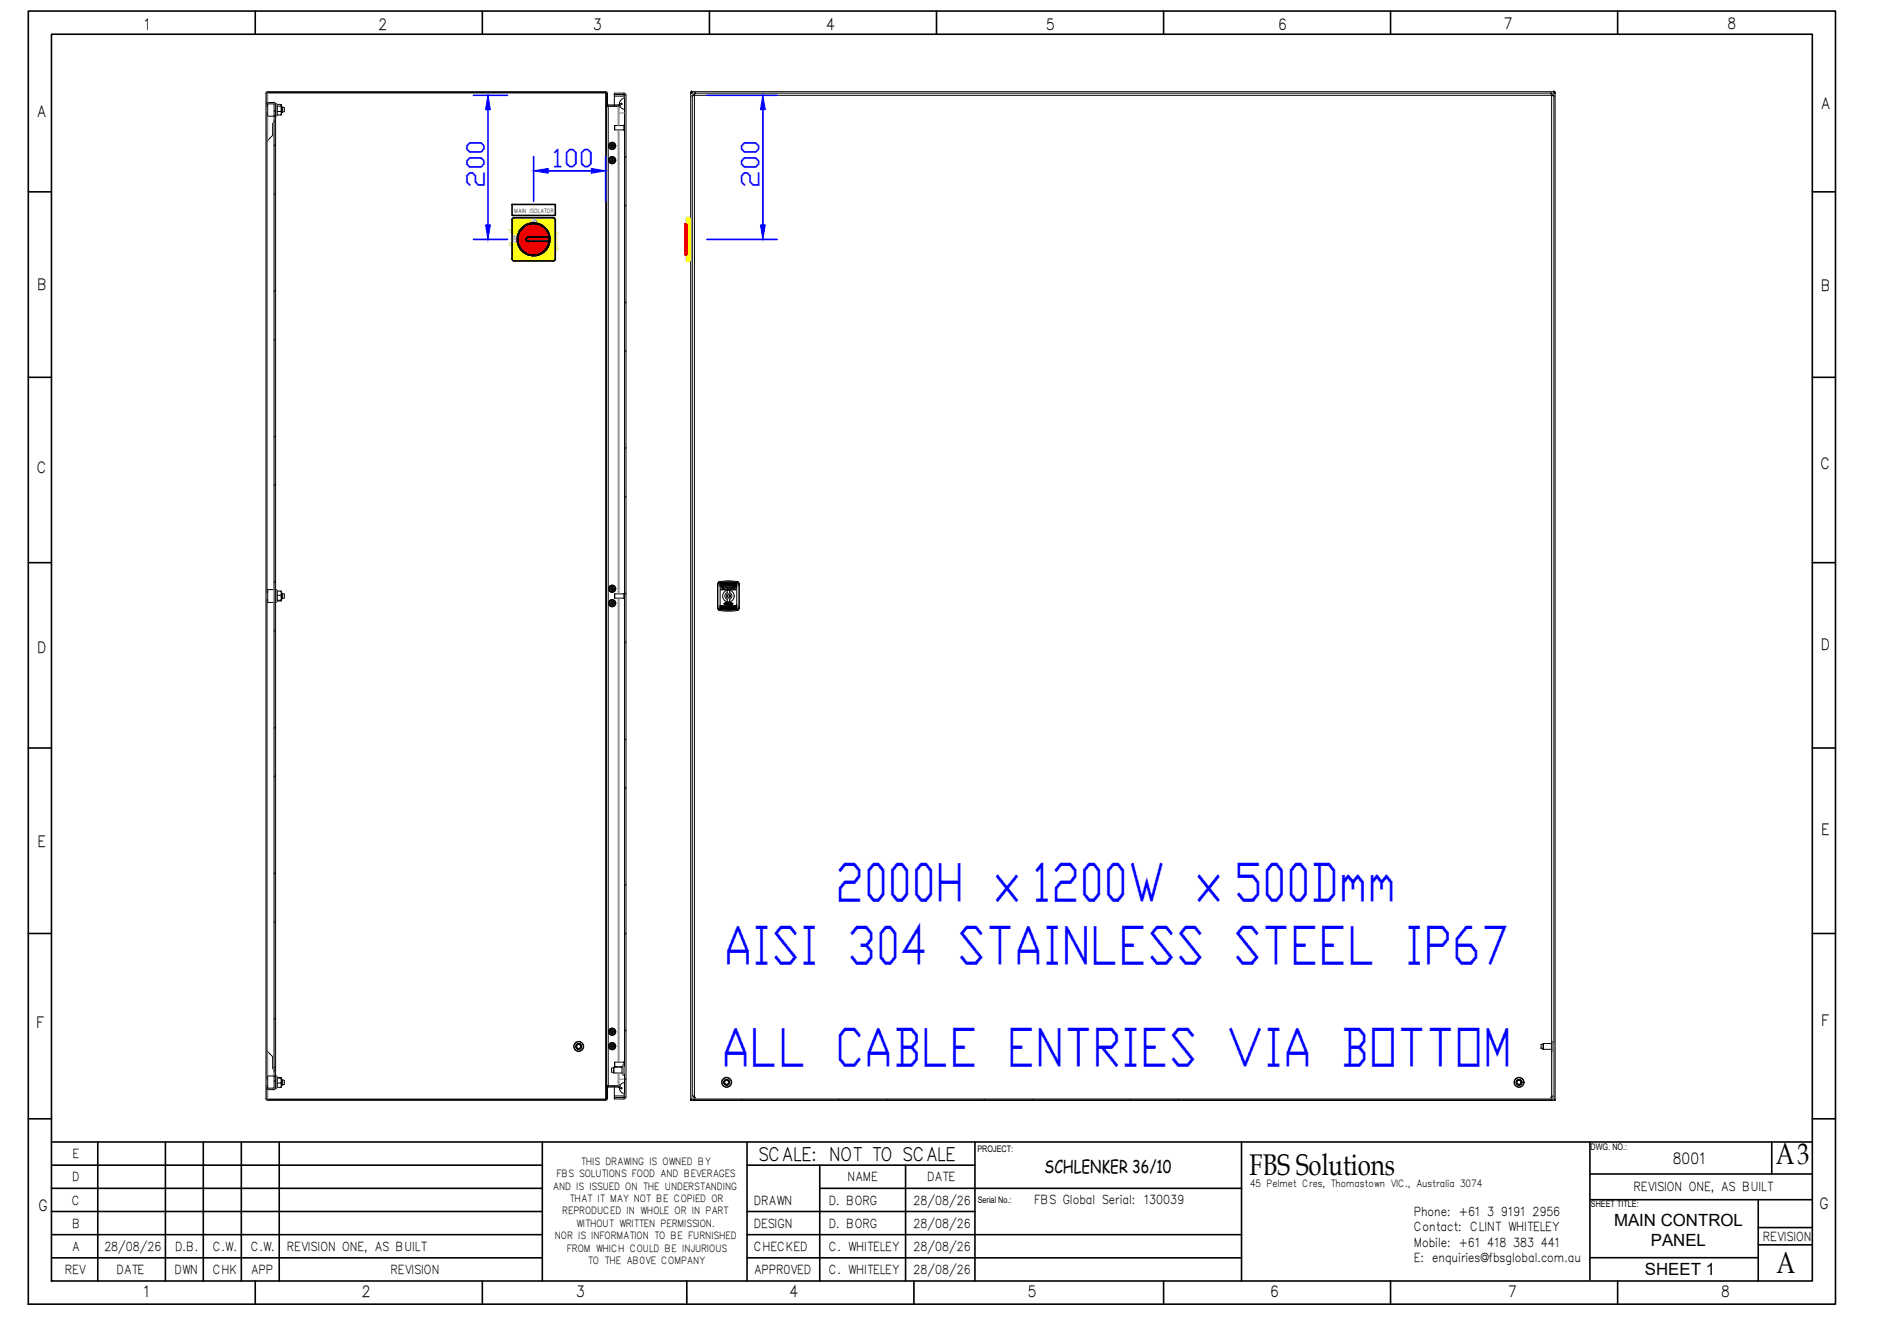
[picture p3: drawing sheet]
<svg xmlns="http://www.w3.org/2000/svg" width="297mm" height="210mm" viewBox="0 0 297 210" stroke-linecap="round" stroke-linejoin="round" font-family="sans-serif">
<defs><g id="words">
<g font-size="8.4" fill="#00f">
<text x="132.1" y="142.4">2000H x 1200W x 500Dmm</text>
<text x="114.4" y="152.4">AISI 304 STAINLESS STEEL IP67</text>
<text x="114" y="168.4">ALL CABLE ENTRIES VIA BOTTOM</text>
</g>
<g font-size="4.7">
<text x="197.5" y="185.6">FBS Solutions</text>
<text x="280.7" y="184">A3</text>
<text x="280.8" y="201.2">A</text>
</g>
<g font-size="4" fill="#00f">
<text x="76.6" y="29.8" transform="rotate(-90 76.6 29.8)">200</text>
<text x="87.2" y="26.4">100</text>
<text x="120" y="29.8" transform="rotate(-90 120 29.8)">200</text>
</g>
<text font-size="3" x="119.8" y="183.5">SCALE: NOT TO SCALE</text>
<text font-size="2.8" x="165.1" y="185.4">SCHLENKER 36/10</text>
<g font-size="2.7">
<text x="255.2" y="193.7">MAIN CONTROL</text>
<text x="261" y="196.9">PANEL</text>
<text x="260" y="201.6">SHEET 1</text>
</g>
<g font-size="2.5">
<text x="22.7" y="4.7">1</text>
<text x="59.8" y="4.7">2</text>
<text x="93.8" y="4.7">3</text>
<text x="130.6" y="4.7">4</text>
<text x="165.4" y="4.7">5</text>
<text x="202" y="4.7">6</text>
<text x="237.7" y="4.6">7</text>
<text x="273.1" y="4.6">8</text>
<text x="287.8" y="17.3">A</text>
<text x="5.8" y="18.4">A</text>
<text x="5.9" y="45.9">B</text>
<text x="287.9" y="45.9">B</text>
<text x="5.8" y="74.8">C</text>
<text x="287.8" y="74.2">C</text>
<text x="5.9" y="103.2">D</text>
<text x="287.9" y="102.8">D</text>
<text x="5.9" y="133.9">E</text>
<text x="287.9" y="132.1">E</text>
<text x="5.7" y="162.5">F</text>
<text x="287.9" y="162.1">F</text>
<text x="264.5" y="184">8001</text>
<text x="6.1" y="191.4">G</text>
<text x="287.6" y="191.1">G</text>
<text x="22.7" y="205.1">1</text>
<text x="57.2" y="205.1">2</text>
<text x="91.1" y="205.1">3</text>
<text x="124.8" y="205.1">4</text>
<text x="162.5" y="205.1">5</text>
<text x="200.8" y="205.1">6</text>
<text x="238.4" y="205.1">7</text>
<text x="272.1" y="205.1">8</text>
</g>
<g font-size="2">
<text x="11.4" y="183.1">E</text>
<text x="11.4" y="190.4">C</text>
<text x="11.4" y="186.7">D</text>
<text x="119.2" y="190.4">DRAWN</text>
<text x="131" y="190.4">D. BORG</text>
<text x="134" y="186.7">NAME</text>
<text x="144.4" y="190.4">28/08/26</text>
<text x="146.6" y="186.7">DATE</text>
<text x="163.5" y="190.3">FBS Global Serial: 130039</text>
<text x="258.2" y="188.3">REVISION ONE, AS BUILT</text>
<text x="11.4" y="197.7">A</text>
<text x="11.4" y="194">B</text>
<text x="16.5" y="197.7">28/08/26</text>
<text x="27.7" y="197.7">D.B.</text>
<text x="33.6" y="197.7">C.W.</text>
<text x="39.6" y="197.7">C.W.</text>
<text x="45.4" y="197.7">REVISION ONE, AS BUILT</text>
<text x="119.2" y="197.7">CHECKED</text>
<text x="119.2" y="194">DESIGN</text>
<text x="131" y="197.7">C. WHITELEY</text>
<text x="131" y="194">D. BORG</text>
<text x="144.4" y="194">28/08/26</text>
<text x="144.4" y="197.7">28/08/26</text>
<text x="223.5" y="192.2">Phone: +61 3 9191 2956</text>
<text x="223.5" y="194.6">Contact: CLINT WHITELEY</text>
<text x="223.5" y="197.1">Mobile: +61 418 383 441</text>
<text x="278.7" y="196.2">REVISION</text>
<text x="10.2" y="201.4">REV</text>
<text x="18.4" y="201.4">DATE</text>
<text x="27.6" y="201.4">DWN</text>
<text x="33.6" y="201.4">CHK</text>
<text x="39.6" y="201.4">APP</text>
<text x="61.8" y="201.4">REVISION</text>
<text x="119.2" y="201.4">APPR0VED</text>
<text x="131" y="201.4">C. WHITELEY</text>
<text x="144.4" y="201.4">28/08/26</text>
<text x="223.5" y="199.5">E: enquiries@fbsglobal.com.au</text>
</g>
<g font-size="1.6">
<text x="91.8" y="184.1">THIS DRAWING IS OWNED BY</text>
<text x="87.4" y="188.1">AND IS ISSUED ON THE UNDERSTANDING</text>
<text x="88" y="186.1">FBS SOLUTIONS FOOD AND BEVERAGES</text>
<text x="88.9" y="192">REPRODUCED IN WHOLE OR IN PART</text>
<text x="90.1" y="190">THAT IT MAY NOT BE COPIED OR</text>
<text x="197.6" y="187.7">45 Pelmet Cres, Thomastown VIC., Australia 3074</text>
<text x="87.7" y="195.9">NOR IS INFORMATION TO BE FURNISHED</text>
<text x="89.6" y="197.8">FROM WHICH COULD BE INJURIOUS</text>
<text x="91.1" y="193.9">WITHOUT WRITTEN PERMISSION.</text>
<text x="92.9" y="199.8">TO THE AB0VE COMPANY</text>
</g>
<g font-size="1.4">
<text x="154.5" y="182.1">PROJECT:</text>
<text x="251.4" y="181.8">DWG. NO.:</text>
<text x="154.6" y="190.2">Serial No.:</text>
<text x="251.5" y="190.9">SHEET TITLE:</text>
</g>
<text font-size=".9" x="81.3" y="33.6">MAIN ISOLATOR</text>
<g font-size=".7">
<text x="84" y="35">ON</text>
<text x="81.6" y="38.3" transform="rotate(-90 81.6 38.3)">OFF</text>
</g>
</g></defs>
<!-- layer: PANEL -->
<g fill="none" stroke="#000" stroke-width=".16">
<path d="M42 14.8v158.8M42.2 17.8h.1M42.2 16.2h1l.3 .1 .1 .2v155.4l-.2 .3h-.2h-1M42.2 16.4h1l.1 .1v155.4l-1.1 .1M42.2 17.8l.1 .1M42.2 14.8v158.8M42.3 14.6l-.1 .2M42.3 14.5l-.3 .3M42.3 16.8h-.1M42.3 16.4v2h1M43.3 19.1l-.2 .5v1.8l-.9 .9M43.3 17.6h.3"/>
<path d="M43.3 18.2h.3M43.5 16.4l.2-.1 .1 .2M43.7 17.6l.1 .6M43.8 18.2l-.1 .1h-.2M43.8 16.5h.1M43.8 16.8l-.1 .8M43.8 17.6v.6M43.8 17.6h-.1M43.8 16.8v.8M43.8 16.5h.6l.1 .1-.1 .2M43.8 16.5v.3M43.8 16.8h.6"/>
<path d="M43.8 18.2h.6M43.8 17.6h.6M44.4 17.6l.1 .3-.1 .3M44.4 16.8l.1 .4-.1 .4M44.4 16.5l.1 1.6-.1 .1M44.5 17.8h.1M44.5 16.9h.1M44.6 16.9h.1M44.6 16.9v.9M44.6 17.7v.1M44.6 16.9l.3 .1v.6l-.3 .1M44.6 16.9v.8"/>
<path d="M95.7 14.6l.1 .2M95.7 14.5l.3 .3M95.7 14.5h-53.4M95.7 14.7v159.1M95.8 14.7l.1 .1M95.8 14.7h-53.5M95.8 16.5l.3 .3M95.9 16.5l.1 .2M95.9 14.8v158.8M96 16.7l1.8 .1 .1-.1v.3M96 14.8l.1 1.8h1.7M96.1 16.8h.1"/>
<path d="M96.1 16.8v154.8l-.3 .3M97.1 16.8h.1M97.1 14.9h1.5M97.1 15.2h1.5M97.2 19.8v.7M97.2 19.8h1.4M97.8 16.6l.5-.3v.1l-.6 .4M97.9 16.4v.1M98 16.7h.1M98.6 14.7l.3 .2 .1 .2v158.3l-.2 .3h-1.7v-1.9M98.6 14.9l.1 .2M98.6 14.7h-1.5v1.9"/>
<path d="M98.6 14.9v.3M98.7 15.6a.86 .86 0 0 0-.8 .8 .86 .86 0 0 0 .8 .9M98.7 15.1l-.1 .1M98.7 19.8h-.1v.8h.1M98.7 15.1v158.3M109.2 14.7h.1M109.2 14.7l.3 .1M109.2 14.7h.2M109.4 14.7l.1 .1M109.4 14.5l.1 .3M109.4 14.5h.1M109.4 14.7h.1"/>
<path d="M109.4 14.5v.2M109.4 15.2v158.7M109.5 14.8h.1M109.5 14.8v.1M109.5 14.8l.1 .1M109.8 15.1l-.4 .1M109.8 15.1v158.8M109.8 15v.1M109.9 14.7l-.1 .4M109.9 14.7l-.4 .2-.1 .3M109.9 14.7h.1M109.9 14.7a.44 .44 0 0 0-.5 .5"/>
<path d="M245.1 14.7l.5 .2v.3M245.2 14.7l.1 .4M245.2 14.7a.47 .47 0 0 1 .4 .5M245.2 14.7h-135.3M245.3 15h.1M245.3 15v.1M245.3 15.1l.3 .1M245.3 15.1h-135.5M245.3 15.1v158.8M245.3 15.1h.1M245.5 14.8h.1M245.6 14.8l-.1 .1"/>
<path d="M245.6 15.2v158.7M245.7 14.7l-.1 .1M245.7 14.7l-.2 .1M245.7 14.5l-.2 .3M245.7 14.5h.1M245.7 14.7h.1M245.7 14.5v.2M245.7 14.5h-136.3M245.8 14.7l-.2 .1M245.8 14.7h.1M245.8 14.7v159.2h-136.6v-159.2M43.6 22.8l-.3 .3"/>
<path d="M43.6 30.5l-.3 .2M96.7 25.4h.1M96.7 25.3h-.2v.1h.2M96.7 25.2v.1M96.7 25.2v-.1h.1v.1M96.7 25.4v.2h.1v-.2M96.8 25.2l.1 .1M96.9 25.4h-.1M96.9 23l-.1-.2h-.1v.2h-.2l.2 .3h.1l.1-.2M96.9 23h.1v.1h-.1M96.9 25.3h.1v.1h-.1M97.2 20.5h1.4"/>
<path d="M99 24.7l-.3 .3M99 32.4l-.3 .2M43.6 45.8l-.3 .3M43.6 53.5l-.3 .2M99 47.7l-.3 .3M99 55.4l-.3 .2M43.6 68.8l-.3 .3M43.6 76.5l-.3 .2M99 70.8l-.3 .2M99 78.4l-.3 .3M42.2 94.6v.1M42.2 94.7h.1"/>
<path d="M42.3 93.7h-.1M43.3 93.2h-1v2h1M43.5 93.2h.2l.1 .2M43.6 91.9l-.3 .2M43.6 99.5l-.3 .3M43.7 94.1l.1 .8M43.7 94.1h.1M43.8 95l-.1 .2-.2-.1M43.8 95h.1M43.8 93.4l-.1 .7M43.8 94.1v.8M43.8 93.4v.7"/>
<path d="M43.8 94.9v.1M43.8 94.9h.6M43.8 94.1h.6M43.8 93.4h.6M44.4 94.1l.1 .4-.1 .4M44.4 93.4l.1 .4M44.4 94.9h.1M44.4 93.4l.1 .1v1.4M44.5 93.8l-.1 .3M44.5 94.9l-.7 .1M44.5 94.7h.1M44.5 93.8h.1"/>
<path d="M44.6 93.8h.1M44.6 93.8v.9M44.6 94.6v.1M44.6 93.8l.3 .1v.6l-.3 .1M44.6 93.8v.8M96.7 93h-.2v.1h.2v.2h.1l.1-.2M96.7 93h.1M96.7 93v-.2h.1v.2M96.8 93h.1M96.9 95.3l-.1-.2h-.1l-.2 .3 .3 .2 .1-.2M96.9 93h.1v.1h-.1M96.9 95.3h.1v.1h-.1"/>
<path d="M97.2 93.9v.6M97.2 93.9h1.4M97.2 94.5h1.4M98.7 93.8h-.1v.8h.1M99 93.8l-.3 .2M113.4 95.9h.1M113.4 95.9l.1 .3 .2 .1M113.5 92.5h-.1M113.5 95.9v.3l.3 .1M113.7 92.1h.1M113.7 96.3h.1M113.7 92.1l-.2 .2-.1 .2"/>
<path d="M113.7 91.9l-.2 .1-.1 .3v3.8l.1 .3 .2 .1M113.7 92.1l1.1-.1 1.8 .1M113.7 96.3l1.5 .1 1.4-.1M113.7 91.9l1.1-.1 1.8 .1M113.7 96.5l1.1 .1 1.8-.1M113.7 91.9v.2M113.7 96.3v.2M113.8 96.3l1 .1 1.8-.1M113.8 92.1l-.3 .3v3.5M113.8 92.1l1-.1 1.8 .1M113.8 92.7a6.8 6.8 0 0 1 2.7 0l-1-.1zM113.8 95.7l1 .1 1.7-.1"/>
<path d="M113.8 95.8l1 .1 1.7-.1a6.8 6.8 0 0 1-2.7 0zM113.8 96l1 .1 1.7-.1a6.8 6.8 0 0 1-2.7 0zM113.8 96.1l1 .1 1.7-.1M113.8 96.2l1.4 .1 1.3-.1M113.8 92.4l1.4-.1 1.3 .1M113.8 92.5v-.1l1-.1h1l.7 .1v.1M113.8 92.6l1-.1 1.7 .1M113.8 92.3l1-.1 1.7 .1M113.8 92.3l1.7-.1 1 .1h-1.7l-1 .1zM113.8 96l1 .1 1.7-.1-1 .2zM113.8 92.2l1-.1 1.7 .1M114.1 92.8h.3l-.3 .3h.2l-.1 .1h-.3z"/>
<path d="M114.5 92.8h.2l-.1 .4h-.3zM114.7 95.3h.1l-.1 .3-.2-.2zM114.9 92.8h.4l-.1 .4h-.5zM114.9 95.4h.1M114.9 95.4l-.1 .1M114.9 95.4l.1 .1-.1 .1-.1-.2v.1M115 93.3v.4a.56 .56 0 0 0-.4 .5 .56 .56 0 0 0 .4 .5v.4M115 95.4h.1zM115 92.9h.1l-.2 .2zM115 95.3h-.1h-.1l.1 .1M115 95.3l-.1-.1-.1 .1-.1-.1-.3 .2 .3 .3 .1-.1 .1 .1 .1-.1 .2 .1 .3-.1 .1 .1 .3-.3-.3-.2-.1 .1-.1-.1-.1 .1M115.1 95.3l.1 .2v.1l-.1-.1 .1-.2z"/>
<path d="M115.2 93.1h.1M115.2 95.4h.1zM115.3 95.3h.1h.1l-.2 .2 .1 .1 .1-.1-.3-.3-.3 .2M115.3 93.7a.56 .56 0 0 1 .4 .5 .56 .56 0 0 1-.4 .5M115.3 93.3v.4M115.3 94.7v.4M115.4 95.4h.1M115.4 92.8h.4l-.1 .4h-.4zM115.5 95.5v-.1l.1 .2 .2-.2-.2-.1-.1 .2M115.6 92.9h.1l-.2 .2zM116 92.8h.4l-.1 .4h-.2l.1-.3-.2 .3h-.2zM116.5 95.7h.1"/>
<path d="M116.5 92.7v-.2l-1-.1-1.7 .1v3.4l1.4 .1 1.3-.1M116.5 95.9l-1.3 .1-1.4-.1v.3M116.5 92.7v3.5M116.6 92.1l.2 .2v.2v3.4M116.6 96.3h.1M116.6 92.1h.1M116.6 92.1l.2 .2 .1 .2M116.6 91.9l.2 .1 .1 .3v3.8l-.1 .3-.2 .1M116.6 91.9v.2M116.6 96.3v.2M116.8 92.5h.1M116.8 95.9v.3l-.2 .1"/>
<path d="M116.8 95.9h.1M116.9 95.9l-.1 .3-.2 .1M43.6 114.9l-.3 .2M99 116.8l-.3 .2M99 101.4l-.3 .3M43.6 122.5l-.3 .3M43.6 137.9l-.3 .2M99 124.5l-.3 .2M99 139.8l-.3 .2M43.6 145.6l-.3 .2M99 147.5l-.3 .2M42 173.6l.3 .3h53.4"/>
<path d="M42.2 173.6l.1 .2h53.5M42.2 171.5l.1 .1M42.2 170.6h.1M42.2 166.1l.9 .9v1.8l.2 .5M42.3 170.6h-.1M43.3 170.1h-1v1.9M43.3 170.9h.3M43.3 170.2h.3M43.5 170.1h.2l.1 .2M43.5 172l.2 .1M43.6 160.9l-.3 .2M43.6 168.6l-.3 .2"/>
<path d="M43.7 171.2l.1 .7M43.7 171.2h.1M43.8 170.3h.1M43.8 170.3h.7M43.8 171.9l-.1 .2M43.8 170.4l-.1 .8M43.8 170.4v.8M43.8 171.2v.7M43.8 170.3v.1M43.8 171.2h.6M43.8 170.4h.6M43.8 171.9h.6"/>
<path d="M44.4 170.4l.1 .4-.1 .4M44.4 171.2l.1 .3M44.5 171.5l-.1 .4M44.5 170.3l-.1 .1M44.5 170.3v1.5l-.1 .1M44.5 171.5h.1M44.5 170.6h.1M44.6 170.6v.1M44.6 170.6v.9M44.6 171.5h.1M44.6 170.7l.3 .1v.6l-.3 .1M44.6 170.7v.8"/>
<path d="M95.8 173.6l-.1 .2M95.9 173.6l-.1 .2M96 173.6l-.3 .3M96.1 171.6v.1M96.1 171.8l-.1 .1v1.7M96.1 171.8h1.6M96.7 165.4v.1M96.7 165.5v.1h.1v-.1M96.9 163l-.1-.2h-.1l-.2 .3 .3 .2 .1-.2M96.9 165.3l-.1-.2h-.1v.2h-.2v.1h.2M96.9 165.4l-.1 .1M96.9 163h.1v.1h-.1"/>
<path d="M96.9 165.3h.1v.1h-.1M97 169.5l.1 .1M97 168.8h-.3v.7h.3M97 168.8v.7M97.1 169.6h1.4M97.1 168.7l-.1 .1M97.1 168.7v.9M97.1 171.6v.1M97.1 173.5h1.5M97.1 173.2h1.5M97.2 167.9v.7M97.2 167.9h1.4"/>
<path d="M97.2 168.6h1.3M97.7 171.6l.1 .1M97.9 171.7l.4 .3v.1l-.6-.3M97.9 171.7l-1.9-.1-.1 .3M97.9 171.7h.1M97.9 171.4v.3M97.9 171.9v.1M98 171.7h.1M98.3 168.7v.9M98.5 168.7h-1.4M98.5 168.3v1.6M98.5 169.9h.1"/>
<path d="M98.5 168.4h.1M98.5 168.3l.1 .1M98.6 168.6h.1M98.6 173.2l.1 .2M98.6 169.7h.1M98.6 173.2v.3M98.7 168.6h-.1M98.7 171.1a.86 .86 0 0 0-.8 .9 .86 .86 0 0 0 .8 .8M98.7 169.6v.1M98.7 167.8h-.1l-.1 2.1M98.7 173.4l-.1 .1M99 162.8l-.3 .2"/>
<path d="M99 170.5l-.3 .2M109.4 173.2l.1 .1a.34 .34 0 0 1 .4 .4 .47 .47 0 0 1-.5-.5zM109.5 173.6l-.1 .3M109.7 173.8l-.2 .1M109.7 173.3l.1 .2M109.7 173.3v-.1l.1 .2M109.8 173.4l.1 .1h-.1M117.3 173.8l-.2 .1M132.7 173.8l-.2 .1M140.3 173.8l-.1 .1M155.7 173.8l-.2 .1M163.3 173.8l-.1 .1"/>
<path d="M178.7 173.8l-.2 .1M186.4 173.8l-.2 .1M243.9 165.8l.1 .1M243.9 165l-.3 .1v.6l.3 .1M243.9 165v.8M244 165.9h1.4M244 164.9l-.1 .1M244 164.9v1M245.3 164.9v1M245.3 173.4l.3-.2a.51 .51 0 0 1-.4 .5zM245.3 173.4l-.1 .1h.1M245.4 173.3v-.1l-.1 .2"/>
<path d="M245.4 164.7h.1M245.4 164.7l.1 1.5M245.4 164.9h-1.4M245.5 166.2h.1M245.6 164.7l-.1 1.5M245.6 165.9h.1M245.6 173.6l.1 .2zM245.6 164.9h.1M245.8 173.8h-136.6"/>
<circle cx="96.8" cy="23.1" r=".56"/>
<circle cx="96.8" cy="25.3" r=".56"/>
<circle cx="96.8" cy="23.1" r=".48"/>
<circle cx="96.8" cy="25.3" r=".48"/>
<circle cx="96.8" cy="23.1" r=".35"/>
<circle cx="96.8" cy="25.3" r=".35"/>
<circle cx="96.8" cy="93.1" r=".56"/>
<circle cx="96.8" cy="95.3" r=".56"/>
<circle cx="96.8" cy="95.3" r=".48"/>
<circle cx="96.8" cy="93.1" r=".48"/>
<circle cx="96.8" cy="93.1" r=".35"/>
<circle cx="96.8" cy="95.3" r=".35"/>
<circle cx="115.1" cy="94.2" r=".35"/>
<circle cx="115.1" cy="94.2" r=".18"/>
<circle cx="115.2" cy="94.2" r=".91"/>
<circle cx="91.5" cy="165.4" r=".79"/>
<circle cx="91.5" cy="165.4" r=".73"/>
<circle cx="91.5" cy="165.4" r=".48"/>
<circle cx="91.5" cy="165.4" r=".46"/>
<circle cx="91.5" cy="165.4" r=".39"/>
<circle cx="91.5" cy="165.4" r=".31"/>
<circle cx="96.8" cy="163.1" r=".56"/>
<circle cx="96.8" cy="165.4" r=".56"/>
<circle cx="96.8" cy="163.1" r=".48"/>
<circle cx="96.8" cy="165.4" r=".48"/>
<circle cx="96.8" cy="163.1" r=".35"/>
<circle cx="96.8" cy="165.4" r=".35"/>
<circle cx="114.9" cy="171.1" r=".79"/>
<circle cx="114.9" cy="171.1" r=".73"/>
<circle cx="114.9" cy="171.1" r=".48"/>
<circle cx="114.9" cy="171.1" r=".46"/>
<circle cx="114.9" cy="171.1" r=".39"/>
<circle cx="114.9" cy="171.1" r=".31"/>
<circle cx="240.1" cy="171.1" r=".79"/>
<circle cx="240.1" cy="171.1" r=".73"/>
<circle cx="240.1" cy="171.1" r=".48"/>
<circle cx="240.1" cy="171.1" r=".46"/>
<circle cx="240.1" cy="171.1" r=".39"/>
<circle cx="240.1" cy="171.1" r=".31"/>
</g>
<g fill="none" stroke="#808080" stroke-width=".16">
<path d="M42.2 16.9v.9M42.3 14.7v1.5M42.3 18.4v3.8M43.3 19.4v73.8M43.7 16.4v1.9M43.8 16.5l-.1 .3M97.7 16.8v3M97.9 16.8v3M98 17.9h.7M98.6 15.2v.4M109.7 14.8h-.2v.2M245.4 14.8h.2v.1"/>
<path d="M97.7 20.5v73.4M97.9 20.5v73.4M42.2 93.7v1M43.3 95.2v73.9M43.7 93.2v2M43.7 94.9l.1 .1M43.7 93.4h.1M97.7 94.5v73.4M97.9 94.5v73.4M42.2 170.6v.9M42.3 166.2v3.9M42.3 172.2v1.6"/>
<path d="M43.7 170.1v2M43.8 171.9h-.1M43.8 170.3l-.1 .1M97.7 168.6v.1M97.7 169.6v2M97.9 168.6v.1M97.9 169.6v2.1M98 170.6h.7M98.5 168.7v.9M98.5 168.4v1.5M98.6 168.4v1.5M98.6 172.8v.4"/>
<path d="M98.7 168.6v1.1M109.5 173.3v.6M109.5 173.6h.2M245.2 173.6h-135.3M245.4 173.6h.2M245.4 164.9v1M245.5 164.6v1.6M245.6 164.9v9M245.6 164.9v1"/>
</g>
<!-- layer: DIM -->
<path d="M74.9 15.1h5.3M77.1 17.3v18.3M111.7 15.1h11.2M120.6 17.3v18.3M74.9 37.8h5.3M84.4 24.7v7.1M86.6 27h6.9M95.7 24.7v7.1M111.7 37.8h11.2" fill="none" stroke="#00f" stroke-width=".25"/>
<g fill="#00f" stroke="#00f" stroke-width=".16">
<path d="M120.6 15.1l.4 2.2h-.8z"/>
<path d="M120.2 35.6h.8l-.4 2.2z"/>
<path d="M93.5 26.6l2.2 .4-2.2 .4z"/>
<path d="M84.4 27l2.2-.4v.8z"/>
<path d="M77.1 15.1l.4 2.2h-.7z"/>
<path d="M76.8 35.6h.7l-.4 2.2z"/>
</g>
<!-- layer: labels -->
<path d="M80.9 32.3h6.9v1.8h-6.9z" fill="none" stroke="#000" stroke-width=".25"/>
<!-- layer: CIRCUIT -->
<g fill="#ff0" stroke="#ff0" stroke-width=".16">
<path d="M81.8 37.3v.2z"/>
<path d="M81.8 38.1v.3z"/>
<path d="M81.3 34.4h2.6zM81.2 34.4h2.7z"/>
<path d="M84.9 34.4h2.6zM84.9 34.4h2.6z"/>
<path d="M81.2 34.4h2.7zM81.2 34.4h2.7z"/>
<path d="M84.9 34.4h2.7zM84.9 34.4h2.7z"/>
<path d="M81.2 34.4l2.7 .1zM81.1 34.5h2.8z"/>
<path d="M84.9 34.4l2.7 .1zM84.9 34.4l2.7 .1z"/>
<path d="M81.1 34.5h2.8zM81.1 34.5h2.8z"/>
<path d="M84.9 34.5h2.8zM84.9 34.5h2.8z"/>
<path d="M81.1 34.5h2.8zM81.1 34.5h2.8z"/>
<path d="M84.9 34.5h2.8zM84.9 34.5h2.8z"/>
<path d="M81 34.5l2.9 .1zM81 34.5l2.9 .1z"/>
<path d="M84.9 34.5l2.8 .1zM84.9 34.5l2.8 .1z"/>
<path d="M81 34.6h2.9zM81 34.6h2.9z"/>
<path d="M84.9 34.6h2.9zM84.9 34.6h2.9z"/>
<path d="M81 34.6l2.9 .1zM81 34.6l2.9 .1z"/>
<path d="M84.9 34.6l2.9 .1zM84.9 34.6l2.9 .1z"/>
<path d="M80.9 34.7l3 .1zM80.9 34.7l3 .1z"/>
<path d="M84.9 34.7l2.9 .1zM84.9 34.7l2.9 .1z"/>
<path d="M80.9 34.8l3 .4v-.4zM80.9 34.8l3 .4h-3z"/>
<path d="M84.9 34.8l2.9 .4v-.4zM84.9 34.8l2.9 .4h-2.9z"/>
<path d="M80.9 35.2h6.9zM80.9 35.2h6.9z"/>
<path d="M84.4 35.2h3.4zM84.4 35.2h3.4z"/>
<path d="M80.9 35.2h3.5zM80.9 35.2h3.2z"/>
<path d="M84.6 35.2l3.2 .1zM84.6 35.2l3.2 .1z"/>
<path d="M80.9 35.2h3.2zM80.9 35.2l2.9 .1z"/>
<path d="M84.9 35.3h2.9zM84.9 35.3h2.9z"/>
<path d="M80.9 35.3h2.9zM80.9 35.3h2.7z"/>
<path d="M85.2 35.3l2.6 .1v-.1zM85.2 35.3l2.6 .1h-2.4z"/>
<path d="M80.9 35.3l2.4 .1 .3-.1zM80.9 35.3l2.4 .1h-2.4z"/>
<path d="M85.4 35.4l2.4 .2v-.2zM85.4 35.4l2.4 .2h-2.1z"/>
<path d="M80.9 35.4l2.1 .2 .3-.2zM80.9 35.4l2.1 .2h-2.1z"/>
<path d="M85.7 35.6l2.1 .1v-.1zM85.7 35.6l2.1 .1h-1.9z"/>
<path d="M80.9 35.6l1.9 .1 .2-.1zM80.9 35.6l1.9 .1h-1.9z"/>
<path d="M85.9 35.7l1.9 .2v-.2zM85.9 35.7l1.9 .2h-1.7z"/>
<path d="M80.9 35.7l1.7 .2 .2-.2zM80.9 35.7l1.7 .2h-1.7z"/>
<path d="M86.1 35.9l1.7 .2v-.2zM86.1 35.9l1.7 .2h-1.5z"/>
<path d="M80.9 35.9l1.5 .2 .2-.2zM80.9 35.9l1.5 .2h-1.5z"/>
<path d="M86.3 36.1l1.5 .2v-.2zM86.3 36.1l1.5 .2h-1.3z"/>
<path d="M80.9 36.1l1.3 .2 .2-.2zM80.9 36.1l1.3 .2h-1.3z"/>
<path d="M86.5 36.3l1.3 .2v-.2zM86.5 36.3l1.3 .2h-1.2z"/>
<path d="M80.9 36.3l1.2 .2 .1-.2zM80.9 36.3l1.2 .2h-1.2z"/>
<path d="M86.6 36.5l1.2 .3v-.3zM86.6 36.5l1.2 .3h-1z"/>
<path d="M80.9 36.5l1.1 .3 .1-.3zM80.9 36.5l1.1 .3h-1.1z"/>
<path d="M86.8 36.8l1 .2v-.2zM86.8 36.8l1 .2h-.9z"/>
<path d="M80.9 36.8l1 .2 .1-.2zM80.9 36.8l1 .2h-1z"/>
<path d="M80.9 37l1 .1zM80.9 37l1 .1z"/>
<path d="M86.9 37l.9 .3v-.3zM86.9 37l.9 .3h-.9z"/>
<path d="M81.8 37.1v.2l.1-.2zM81.8 37.1v.2z"/>
<path d="M86.9 37.3l.9 .3v-.3zM86.9 37.3l.9 .3h-.8z"/>
<path d="M87 37.6l.8 .2v-.2zM87 37.6l.8 .2h-.8z"/>
<path d="M87 37.8l.8 .3v-.3zM87 37.8l.8 .3h-.8z"/>
<path d="M87 38.1l.8 .3v-.3zM87 38.1l.8 .3h-.9z"/>
<path d="M81.8 38.4v.1zM81.8 38.4v.1z"/>
<path d="M86.9 38.4l.9 .2v-.2zM86.9 38.4l.9 .2h-.9z"/>
<path d="M80.9 38.5l1 .1-.1-.1zM80.9 38.5l1 .1h-1z"/>
<path d="M86.9 38.6l.9 .3v-.3zM86.9 38.6l.9 .3h-1z"/>
<path d="M80.9 38.6l1.1 .3-.1-.3zM80.9 38.6l1.1 .3h-1.1z"/>
<path d="M86.8 38.9l1 .3v-.3zM86.8 38.9l1 .3h-1.2z"/>
<path d="M80.9 38.9l1.2 .3-.1-.3zM80.9 38.9l1.2 .3h-1.2z"/>
<path d="M86.6 39.2l1.2 .2v-.2zM86.6 39.2l1.2 .2h-1.3z"/>
<path d="M80.9 39.2l1.3 .2-.1-.2zM80.9 39.2l1.3 .2h-1.3z"/>
<path d="M86.5 39.4l1.3 .2v-.2zM86.5 39.4l1.3 .2h-1.5z"/>
<path d="M80.9 39.4l1.5 .2-.2-.2zM80.9 39.4l1.5 .2h-1.5z"/>
<path d="M86.3 39.6l1.5 .2v-.2zM86.3 39.6l1.5 .2h-1.7z"/>
<path d="M80.9 39.6l1.7 .2-.2-.2zM80.9 39.6l1.7 .2h-1.7z"/>
<path d="M86.1 39.8l1.7 .2v-.2zM85.9 40l.2-.2 1.7 .2z"/>
<path d="M80.9 39.8l1.9 .2-.2-.2zM80.9 39.8l1.9 .2h-1.9z"/>
<path d="M85.9 40l1.9 .1v-.1zM85.7 40.1l.2-.1 1.9 .1z"/>
<path d="M80.9 40l2.1 .1-.2-.1zM80.9 40l2.1 .1h-2.1z"/>
<path d="M85.7 40.1l2.1 .1v-.1zM85.4 40.2l.3-.1 2.1 .1z"/>
<path d="M80.9 40.1l2.4 .1-.3-.1zM80.9 40.1l2.4 .1h-2.4z"/>
<path d="M85.4 40.2l2.4 .1v-.1zM85.2 40.3l.2-.1 2.4 .1z"/>
<path d="M80.9 40.2l2.7 .1-.3-.1zM80.9 40.2l2.7 .1h-2.7z"/>
<path d="M85.2 40.3l2.6 .1zM84.9 40.4h2.9z"/>
<path d="M80.9 40.3l2.9 .1zM80.9 40.3l2.9 .1z"/>
<path d="M84.9 40.4h2.9zM84.6 40.4h3.2z"/>
<path d="M80.9 40.4h3.2zM80.9 40.4h3.2z"/>
<path d="M84.6 40.4l3.2 .1zM84.4 40.5h3.4z"/>
<path d="M80.9 40.4l3.5 .1zM80.9 40.4l3.5 .1z"/>
<path d="M80.9 40.5l6.9 .4v-.4zM80.9 40.5l6.9 .4h-6.9z"/>
<path d="M80.9 40.9h6.9zM80.9 40.9l6.9 .1z"/>
<path d="M80.9 41h6.9zM80.9 41h6.9z"/>
<path d="M81 41h6.8zM81 41l6.7 .1z"/>
<path d="M81 41.1h6.7zM81 41.1h6.7z"/>
<path d="M81 41.1h6.7zM81 41.1l6.7 .1z"/>
<path d="M81.1 41.2h6.6zM81.1 41.2h6.5z"/>
<path d="M81.1 41.2h6.5zM81.1 41.2h6.5z"/>
<path d="M81.2 41.2h6.4zM81.2 41.2h6.3z"/>
<path d="M81.2 41.2h6.3zM81.2 41.2h6.2z"/>
</g>
<g fill="none" stroke="#000" stroke-width=".25">
<path d="M83.2 37.9l.3 .3M83.2 37.7v.2M83.2 37.9l.3 .2zM83.5 37.5l-.3 .2 .3-.2h3.3v.6M83.5 37.5l-.3 .2M83.5 37.5h3.3v.7M83.5 37.5h3.3v.7h-3.3M83.5 38.1l3.3 .1M87.4 34.4l.3 .2 .1 .2v6.1l-.1 .2-.3 .1M87.4 34.4h-6.1l-.3 .2-.1 .2v6.1l.2 .3h6.3M108.5 34.4h.6v6.8h-.6zM108.5 35.4h-.2v4.9h.2"/>
<path d="M251.3 198.8h26.6M277.9 196.8h8.6M277.9 194h8.6"/>
<circle cx="84.3" cy="37.8" r="2.61"/>
<circle cx="84.3" cy="37.8" r="2.47"/>
</g>
<g fill="#f00" stroke="#f00" stroke-width=".16">
<path d="M83.4 38.1h3.4z"/>
<path d="M84.2 35.4h.3z"/>
<path d="M84 40.3h.7z"/>
<path d="M83.5 37.5h3.3zM83.4 37.5h3.4z"/>
<path d="M83.4 37.5h3.4zM83.4 37.5h3.4z"/>
<path d="M83.4 37.5l3.4 .1zM83.3 37.6h3.5z"/>
<path d="M83.3 37.6h3.5zM83.3 37.6h3.5z"/>
<path d="M83.3 37.6h3.5zM83.3 37.6h3.5z"/>
<path d="M83.3 37.6h3.5zM83.3 37.6h3.5z"/>
<path d="M83.3 37.6l3.5 .1zM83.3 37.6l3.5 .1z"/>
<path d="M83.2 37.7h3.6zM83.2 37.7h3.6z"/>
<path d="M83.2 37.7l3.6 .2v-.2zM83.2 37.7l3.6 .2h-3.6z"/>
<path d="M83.2 37.9l3.6 .1zM83.2 37.9l3.6 .1z"/>
<path d="M83.2 38h3.6zM83.2 38h3.6z"/>
<path d="M83.3 38h3.5zM83.3 38h3.5z"/>
<path d="M83.3 38l3.5 .1zM83.3 38l3.5 .1z"/>
<path d="M83.3 38.1h3.5zM83.3 38.1h3.5z"/>
<path d="M83.3 38.1h3.5zM83.3 38.1h3.5z"/>
<path d="M83.4 38.1h3.4zM83.4 38.1h3.4zM83.4 38.1h3.4z"/>
<path d="M84.2 35.4h.5zM84.1 35.4h.6z"/>
<path d="M84.1 35.4h.7zM83.9 35.4h.9z"/>
<path d="M83.9 35.4h1zM83.8 35.4h1.1z"/>
<path d="M83.8 35.4l1.3 .1zM83.7 35.5h1.4z"/>
<path d="M83.7 35.5h1.5zM83.5 35.5h1.7z"/>
<path d="M83.5 35.5l1.8 .1zM83.4 35.6h1.9z"/>
<path d="M83.4 35.6h2.1zM83.3 35.6h2.2z"/>
<path d="M83.3 35.6l2.2 .1zM83.2 35.7h2.3z"/>
<path d="M83.2 35.7l2.5 .1-.2-.1zM83.1 35.8l.1-.1 2.5 .1z"/>
<path d="M83.1 35.8h2.7zM83 35.8h2.8z"/>
<path d="M83 35.8l2.9 .1-.1-.1zM82.8 35.9l.2-.1 2.9 .1z"/>
<path d="M82.8 35.9l3.2 .1zM82.7 36h3.3z"/>
<path d="M82.7 36l3.4 .1-.1-.1zM82.7 36l3.4 .1h-3.5z"/>
<path d="M82.6 36.1l3.6 .1-.1-.1zM82.6 36.1l3.6 .1h-3.6z"/>
<path d="M82.6 36.2l3.7 .1-.1-.1zM82.6 36.2l3.7 .1h-3.8z"/>
<path d="M82.5 36.3l3.8 .1v-.1zM82.4 36.4l.1-.1 3.8 .1z"/>
<path d="M82.4 36.4l4 .1-.1-.1zM82.4 36.4l4 .1h-4.1z"/>
<path d="M82.3 36.5l4.2 .1-.1-.1zM82.3 36.5l4.2 .1h-4.3z"/>
<path d="M82.2 36.6l4.4 .1-.1-.1zM82.2 36.6l4.4 .1h-4.4z"/>
<path d="M82.2 36.7l4.4 .1v-.1zM82.2 36.7l4.4 .1h-4.5z"/>
<path d="M82.1 36.8l4.6 .1-.1-.1zM82.1 36.8l4.6 .1h-4.6z"/>
<path d="M82.1 36.9l4.6 .2v-.2zM82.1 36.9l4.6 .2h-4.7z"/>
<path d="M82 37.1l4.7 .1v-.1zM82 37.1l4.7 .1h-4.7z"/>
<path d="M82 37.2l4.8 .1-.1-.1zM82 37.2l4.8 .1h-4.8z"/>
<path d="M82 37.3l4.8 .2v-.2zM82 37.3l4.8 .2h-4.9z"/>
<path d="M81.9 37.5h1.5zM81.9 37.5h1.6z"/>
<path d="M81.9 37.5h1.5zM81.9 37.5h1.5z"/>
<path d="M81.9 37.5h1.5zM81.9 37.5h1.4z"/>
<path d="M81.9 37.5h1.4zM81.9 37.5h1.4z"/>
<path d="M81.9 37.5h1.4zM81.9 37.5l1.4 .1z"/>
<path d="M81.9 37.6h1.3zM81.9 37.6h1.4z"/>
<path d="M81.9 37.6h1.3zM81.9 37.6h1.3z"/>
<path d="M81.9 37.6h1.3zM81.9 37.6h1.3z"/>
<path d="M81.9 37.6l1.3 .1zM81.9 37.6l1.3 .1z"/>
<path d="M81.9 37.7h1.3zM81.9 37.7h1.3z"/>
<path d="M81.9 37.7l1.3 .1v-.1zM81.9 37.7l1.3 .1h-1.3z"/>
<path d="M81.9 37.8l1.3 .1v-.1zM81.9 37.8l1.3 .1h-1.3z"/>
<path d="M81.9 37.9l1.3 .1zM81.9 37.9l1.3 .1z"/>
<path d="M81.9 38h1.3zM81.9 38h1.3z"/>
<path d="M81.9 38l1.3 .1zM81.9 38l1.3 .1z"/>
<path d="M81.9 38.1h1.4zM81.9 38.1h1.4zM81.9 38.1h1.4zM81.9 38.1h1.4z"/>
<path d="M81.9 38.1h1.4zM81.9 38.1h1.4z"/>
<path d="M81.9 38.1l1.4 .1zM81.9 38.1l1.4 .1z"/>
<path d="M81.9 38.2h1.5zM81.9 38.2h1.5z"/>
<path d="M81.9 38.2h1.5zM81.9 38.2h1.5z"/>
<path d="M81.9 38.2h1.6zM81.9 38.2h1.6z"/>
<path d="M81.9 38.2l4.9 .2v-.2zM81.9 38.2l4.9 .2h-4.8z"/>
<path d="M82 38.4l4.7 .1 .1-.1zM82 38.4l4.7 .1h-4.7z"/>
<path d="M82 38.5l4.7 .1v-.1zM82 38.5l4.7 .1h-4.7z"/>
<path d="M82 38.6l4.7 .1v-.1zM82 38.6l4.7 .1h-4.6z"/>
<path d="M82.1 38.7l4.5 .2 .1-.2zM82.1 38.7l4.5 .2h-4.5z"/>
<path d="M82.1 38.9h4.5zM82.1 38.9h4.5h-4.4z"/>
<path d="M82.2 38.9l4.3 .2 .1-.2zM82.2 38.9l4.3 .2h-4.3z"/>
<path d="M82.2 39.1l4.2 .1 .1-.1zM82.2 39.1l4.2 .1h-4.1z"/>
<path d="M82.3 39.2l4 .1 .1-.1zM82.3 39.2l4 .1h-3.9z"/>
<path d="M82.4 39.3l3.9 .1v-.1zM82.4 39.3l3.9 .1h-3.8z"/>
<path d="M82.5 39.4l3.7 .1 .1-.1zM82.5 39.4l3.7 .1h-3.6z"/>
<path d="M82.6 39.5h3.6zM82.6 39.5l3.5 .1z"/>
<path d="M82.6 39.6l3.4 .1 .1-.1zM82.6 39.6l3.4 .1h-3.3z"/>
<path d="M82.7 39.7h3.3zM82.7 39.7h3.2z"/>
<path d="M82.8 39.7l3 .1 .1-.1zM82.8 39.7l3 .1h-2.8z"/>
<path d="M83 39.8h2.8zM83 39.8l2.7 .1z"/>
<path d="M83 39.9l2.5 .1 .2-.1zM83 39.9l2.5 .1h-2.3z"/>
<path d="M83.2 40h2.3zM83.2 40h2.3z"/>
<path d="M83.3 40h2.2zM83.3 40l2 .1z"/>
<path d="M83.4 40.1h1.9zM83.4 40.1h1.8z"/>
<path d="M83.5 40.1h1.7zM83.5 40.1l1.6 .1z"/>
<path d="M83.7 40.2h1.4zM83.7 40.2h1.3z"/>
<path d="M83.8 40.2h1.2zM83.8 40.2l1 .1z"/>
<path d="M83.9 40.3h.9zM83.9 40.3h.8z"/>
<path d="M84 40.3h.5zM84.2 40.3h.3z"/>
</g>
<g fill="none" stroke="#ff0" stroke-width=".25">
<path d="M108.6 34.5h.1M108.6 34.6h.1M108.6 34.7h.1M108.6 34.8h.1M108.6 34.9h.1M108.6 35h.1M108.6 34.5v.6h.1M108.6 35.2h.1M108.6 35.1v.2h.1M108.6 35.4h.1M108.6 35.6h.1M108.6 35.7h.1"/>
<path d="M108.6 35.8h.1M108.6 35.3v.6h.1M108.6 36h.1M108.6 36.1h.1M108.6 36.2h.1M108.6 36.3h.1M108.6 36.4h.1M108.6 36.5h.1M108.6 36v.6h.1M108.6 36.7h.1M108.6 36.6v.2h.1M108.6 36.9h.1"/>
<path d="M108.6 37.1h.1M108.6 37.2h.1M108.6 37.3h.1M108.6 36.8v.6h.1M108.6 37.5h.1M108.6 37.5v.1h.1M108.6 37.7h.1M108.6 37.8h.1M108.6 37.9h.1M108.6 38h.1M108.6 37.6v.5h.1M108.6 38.2h.1"/>
<path d="M108.6 38.1v.2h.1M108.6 38.4h.1M108.6 38.5h.1M108.6 38.6h.1M108.6 38.7h.1M108.6 38.8h.1M108.6 38.3v.6h.1M108.6 39h.1M108.6 39v.1h.1M108.6 39.2h.1M108.6 39.3h.1M108.6 39.4h.1"/>
<path d="M108.6 39.5h.1M108.6 39.6h.1M108.6 39.7h.1M108.6 39.2v.6h.1M108.6 39.9h.1M108.6 40h.1M108.6 39.8v.6h.1M108.7 34.5v.6M108.7 35.1v.2M108.7 35.3v.6M108.7 36v.6M108.7 36.6v.2"/>
<path d="M108.7 36.8v.6M108.7 37.5v.1M108.7 37.6v.5M108.7 38.1v.2M108.7 38.3v.6M108.7 39v.1M108.7 39.2v.6M108.7 39.8v.6M108.8 34.5h.1M108.8 34.6h.1M108.8 34.7h.1M108.8 34.8h.1"/>
<path d="M108.8 34.9h.1M108.8 35h.1M108.8 34.5v.6h.1M108.8 35.2h.1M108.8 35.1v.2h.1M108.8 35.4h.1M108.8 35.6h.1M108.8 35.7h.1M108.8 35.8h.1M108.8 35.3v.6h.1M108.8 36h.1M108.8 36.1h.1"/>
<path d="M108.8 36.2h.1M108.8 36.3h.1M108.8 36.4h.1M108.8 36.5h.1M108.8 36v.6h.1M108.8 36.7h.1M108.8 36.6v.2h.1M108.8 36.9h.1M108.8 37.1h.1M108.8 37.2h.1M108.8 37.3h.1M108.8 36.8v.6h.1"/>
<path d="M108.8 37.5h.1M108.8 37.5v.1h.1M108.8 37.7h.1M108.8 37.8h.1M108.8 37.9h.1M108.8 38h.1M108.8 37.6v.5h.1M108.8 38.2h.1M108.8 38.1v.2h.1M108.8 38.4h.1M108.8 38.5h.1M108.8 38.6h.1"/>
<path d="M108.8 38.7h.1M108.8 38.8h.1M108.8 38.3v.6h.1M108.8 39h.1M108.8 39v.1h.1M108.8 39.2h.1M108.8 39.3h.1M108.8 39.4h.1M108.8 39.5h.1M108.8 39.6h.1M108.8 39.7h.1M108.8 39.2v.6h.1"/>
<path d="M108.8 39.9h.1M108.8 40h.1M108.8 39.8v.6h.1M108.8 34.5v.6M108.8 35.1v.2M108.8 35.3v.6M108.8 36v.6M108.8 36.6v.2M108.8 36.8v.6M108.8 37.5v.1M108.8 37.6v.5M108.8 38.1v.2"/>
<path d="M108.8 38.3v.6M108.8 39v.1M108.8 39.2v.6M108.8 39.8v.6M109 34.5h.1M109 34.6h.1M109 34.7h.1M109 34.8h.1M109 34.9h.1M109 35h.1M109 34.5v.6h.1M109 35.2h.1"/>
<path d="M109 35.1v.2h.1M109 35.4h.1M109 35.6h.1M109 35.7h.1M109 35.8h.1M109 35.3v.6h.1M109 36h.1M109 36.1h.1M109 36.2h.1M109 36.3h.1M109 36.4h.1M109 36.5h.1"/>
<path d="M109 36v.6h.1M109 36.7h.1M109 36.6v.2h.1M109 36.9h.1M109 37.1h.1M109 37.2h.1M109 37.3h.1M109 36.8v.6h.1M109 37.5h.1M109 37.5v.1h.1M109 37.7h.1M109 37.8h.1"/>
<path d="M109 37.9h.1M109 38h.1M109 37.6v.5h.1M109 38.2h.1M109 38.1v.2h.1M109 38.4h.1M109 38.5h.1M109 38.6h.1M109 38.7h.1M109 38.8h.1M109 38.3v.6h.1M109 39h.1"/>
<path d="M109 39v.1h.1M109 39.2h.1M109 39.3h.1M109 39.4h.1M109 39.5h.1M109 39.6h.1M109 39.7h.1M109 39.2v.6h.1M109 39.9h.1M109 40h.1M109 39.8v.6h.1M109 34.5v.6"/>
<path d="M109 35.1v.2M109 35.3v.6M109 36v.6M109 36.6v.2M109 36.8v.6M109 37.5v.1M109 37.6v.5M109 38.1v.2M109 38.3v.6M109 39v.1M109 39.2v.6M109 39.8v.6"/>
<path d="M108.6 40.1h.1M108.6 40.3h.1M108.6 40.5h.1M108.6 40.5v.1h.1M108.6 40.7h.1M108.6 40.8h.1M108.6 40.9h.1M108.6 41h.1M108.6 41.1h.1M108.6 41.2h.1M108.6 40.7v.5M108.7 40.5v.1"/>
<path d="M108.7 40.7v.5M108.8 40.1h.1M108.8 40.3h.1M108.8 40.5h.1M108.8 40.5v.1h.1M108.8 40.7h.1M108.8 40.8h.1M108.8 40.9h.1M108.8 41h.1M108.8 41.1h.1M108.8 41.2h.1M108.8 40.7v.5"/>
<path d="M108.8 40.5v.1M109 40.1h.1M109 40.3h.1M109 40.5h.1M109 40.5v.1h.1M109 40.7h.1M109 40.8h.1M109 40.9h.1M109 41h.1M109 41.1h.1M109 41.2h.1M109 40.7v.5"/>
<path d="M109 40.5v.1"/>
</g>
<g fill="none" stroke="#f00" stroke-width=".25">
<path d="M108.3 35.4h.1M108.3 35.5h.1M108.3 35.6h.1M108.3 35.7h.1M108.3 35.8h.1M108.3 35.9h.1M108.3 35.4l.1 .6M108.3 36.1h.1M108.3 36l.1 .1M108.3 36.3h.1M108.3 36.4h.1M108.3 36.5h.1"/>
<path d="M108.3 36.6h.1M108.3 36.7h.1M108.3 36.2l.1 .6M108.3 36.9h.1M108.3 37h.1M108.3 37.1h.1M108.3 37.2h.1M108.3 37.3h.1M108.3 37.4h.1M108.3 36.8l.1 .7M108.3 37.6h.1M108.3 37.5l.1 .1"/>
<path d="M108.3 37.8h.1M108.3 37.9h.1M108.3 38h.1M108.3 38.1h.1M108.3 38.2h.1M108.3 37.7l.1 .6M108.3 38.4h.1M108.3 38.5h.1M108.3 38.6h.1M108.3 38.7h.1M108.3 38.8h.1M108.3 38.9h.1"/>
<path d="M108.3 38.3l.1 .7M108.3 39.1h.1M108.3 39l.1 .2M108.3 39.3h.1M108.3 39.4h.1M108.3 39.5h.1M108.3 39.6h.1M108.3 39.7h.1M108.3 39.2l.1 .6M108.3 39.9h.1M108.3 39.8l.1 .2M108.4 35.4h.1"/>
<path d="M108.4 35.5h.1M108.4 35.6h.1M108.4 35.7h.1M108.4 35.8h.1M108.4 35.9h.1M108.4 35.4v.6h.1M108.4 36.1h.1M108.4 36v.1h.1M108.4 36.3h.1M108.4 36.4h.1M108.4 36.5h.1M108.4 36.6h.1"/>
<path d="M108.4 36.7h.1M108.4 36.2v.6h.1M108.4 36.9h.1M108.4 37h.1M108.4 37.1h.1M108.4 37.2h.1M108.4 37.3h.1M108.4 37.4h.1M108.4 36.8v.7h.1M108.4 37.6h.1M108.4 37.5v.1h.1M108.4 37.8h.1"/>
<path d="M108.4 37.9h.1M108.4 38h.1M108.4 38.1h.1M108.4 38.2h.1M108.4 37.7v.6h.1M108.4 38.4h.1M108.4 38.5h.1M108.4 38.6h.1M108.4 38.7h.1M108.4 38.8h.1M108.4 38.9h.1M108.4 38.3v.7h.1"/>
<path d="M108.4 39.1h.1M108.4 39v.2h.1M108.4 39.3h.1M108.4 39.4h.1M108.4 39.5h.1M108.4 39.6h.1M108.4 39.7h.1M108.4 39.2v.6h.1M108.4 39.9h.1M108.4 39.8v.2h.1M108.5 35.4v.6M108.5 36v.1"/>
<path d="M108.5 36.2v.6M108.5 36.8v.7M108.5 37.5v.1M108.5 37.7v.6M108.5 38.3v.7M108.5 39v.2M108.5 39.2v.6M108.5 39.8v.2M108.3 40.1h.1M108.3 40.2h.1M108.3 40l.1 .3M108.4 40.1h.1"/>
<path d="M108.4 40.2h.1M108.4 40v.3h.1M108.5 40v.3"/>
</g>
<!-- layer: P05-LINE -->
<g fill="none" stroke="#000" stroke-width=".25">
<path d="M4.5 1.7h285.7v204.4h-285.7zM8.1 5.4h278.4v197.1h-278.4zM40.4 1.7v3.7M76.2 1.7v3.7M112.1 1.7v3.7M148 1.7v3.7M183.9 1.7v3.7M219.8 1.7v3.7M255.7 1.7v3.7M4.5 30.3h3.6M286.5 30.3h3.7M4.5 59.6h3.6"/>
<path d="M286.5 59.6h3.7M4.5 88.9h3.6M286.5 88.9h3.7M4.5 118.2h3.6M286.5 118.2h3.7M4.5 147.5h3.6M286.5 147.5h3.7M4.5 176.8h3.6M286.5 176.8h3.7M8.1 198.8h77.6M15.5 180.5v22M26.1 180.5v22"/>
<path d="M32.1 180.5v22M38.1 180.5v22M44.1 180.5v22M85.7 180.5v22M85.7 184.2h-77.6M85.7 191.5h-77.6M85.7 195.1h-77.6M85.7 187.8h-77.6M118.1 180.5v22M118.1 184.2h36M118.1 198.8h78.2M118.1 191.5h36"/>
<path d="M118.1 195.1h78.2M129.6 187.8h66.7M129.6 184.2v18.3M143.2 184.2v18.3M154.1 180.5v22M196.3 180.5v22M251.3 180.5v21.8M251.3 185.6h35.2M251.3 189.6h35.2M277.9 189.6v12.9M280.1 180.5v5.1M286.5 180.5h-278.4"/>
<path d="M40.4 202.5v3.6M76.2 202.5v3.6M108.6 202.5v3.6M144.5 202.5v3.6M183.9 202.5v3.6M219.8 202.5v3.6M255.7 202.5v3.6"/>
</g>
<use href="#words"/>
</svg>
